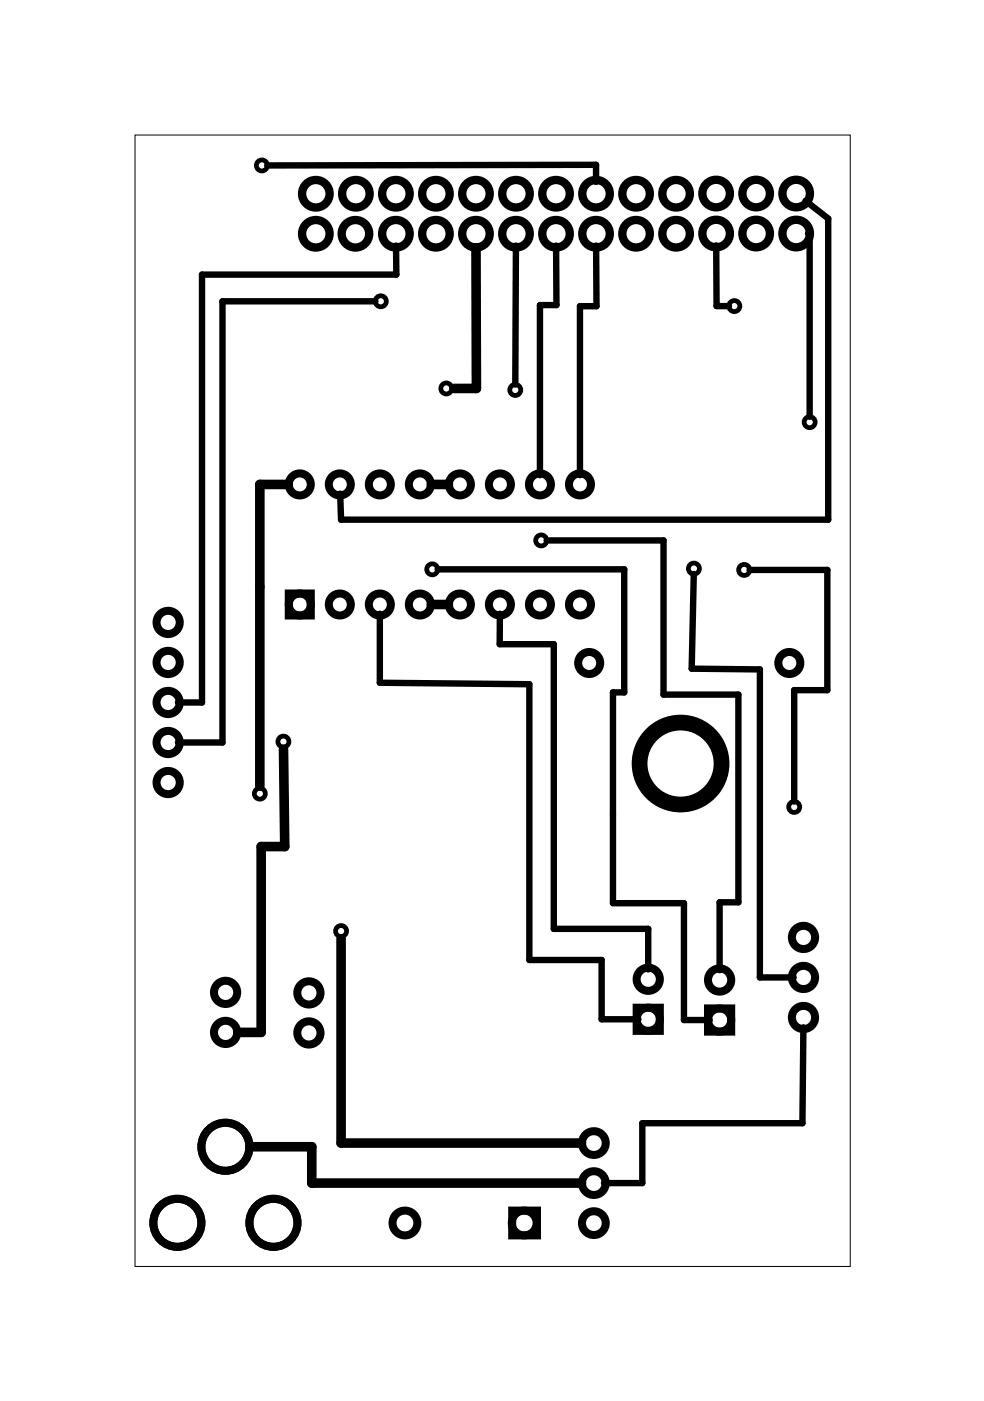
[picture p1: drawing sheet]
<svg xmlns="http://www.w3.org/2000/svg" width="62mm" height="89mm" viewBox="0 0 62 89" stroke-linecap="round" stroke-linejoin="round" font-family="sans-serif">
<path d="M8.6 8.6h45.4v71.8h-45.4z" fill="none" stroke="#000" stroke-width=".06"/>
<g fill="none" stroke="#000" stroke-width=".3">
<circle cx="16.6" cy="10.5" r=".35"/>
<circle cx="24.2" cy="19.1" r=".35"/>
<circle cx="46.6" cy="19.4" r=".35"/>
<circle cx="27.4" cy="36.1" r=".35"/>
<circle cx="28.3" cy="24.7" r=".35"/>
<circle cx="32.7" cy="24.7" r=".35"/>
<circle cx="34.3" cy="34.3" r=".35"/>
<circle cx="44" cy="36.1" r=".35"/>
<circle cx="47.2" cy="36.2" r=".35"/>
<circle cx="51.4" cy="26.8" r=".35"/>
<circle cx="16.5" cy="50.4" r=".35"/>
<circle cx="18" cy="47.1" r=".35"/>
<circle cx="21.6" cy="59.1" r=".35"/>
<circle cx="50.4" cy="51.2" r=".35"/>
</g>
<g fill="none" stroke="#000" stroke-width=".51">
<path d="M18.3 37.7h1.4v1.4h-1.4zM32.5 76.8h1.6v1.6h-1.6zM40.4 63.9h1.5v1.5h-1.5zM44.9 64h1.5v1.5h-1.5z"/>
<circle cx="10.7" cy="39.5" r=".74"/>
<circle cx="19" cy="30.7" r=".7"/>
<circle cx="19" cy="38.4" r=".7"/>
<circle cx="21.6" cy="30.7" r=".7"/>
<circle cx="21.6" cy="38.4" r=".7"/>
<circle cx="24.1" cy="30.7" r=".7"/>
<circle cx="24.1" cy="38.4" r=".7"/>
<circle cx="26.6" cy="30.7" r=".7"/>
<circle cx="26.6" cy="38.4" r=".7"/>
<circle cx="29.2" cy="30.7" r=".7"/>
<circle cx="29.2" cy="38.4" r=".7"/>
<circle cx="31.7" cy="30.7" r=".7"/>
<circle cx="31.7" cy="38.4" r=".7"/>
<circle cx="34.3" cy="30.7" r=".7"/>
<circle cx="34.3" cy="38.4" r=".7"/>
<circle cx="36.8" cy="30.7" r=".7"/>
<circle cx="36.8" cy="38.4" r=".7"/>
<circle cx="10.7" cy="44.6" r=".74"/>
<circle cx="10.7" cy="42" r=".74"/>
<circle cx="10.7" cy="49.7" r=".74"/>
<circle cx="10.7" cy="47.1" r=".74"/>
<circle cx="37.4" cy="42.1" r=".7"/>
<circle cx="50.1" cy="42.1" r=".7"/>
<circle cx="51" cy="59.5" r=".74"/>
<circle cx="11.3" cy="77.6" r="1.52"/>
<circle cx="14.3" cy="72.8" r="1.52"/>
<circle cx="14.3" cy="65.5" r=".74"/>
<circle cx="14.3" cy="63" r=".74"/>
<circle cx="17.4" cy="77.6" r="1.52"/>
<circle cx="19.6" cy="65.5" r=".74"/>
<circle cx="19.6" cy="63" r=".74"/>
<circle cx="25.7" cy="77.6" r=".79"/>
<circle cx="33.3" cy="77.6" r=".79"/>
<circle cx="37.7" cy="75.1" r=".75"/>
<circle cx="37.7" cy="77.6" r=".75"/>
<circle cx="37.7" cy="72.5" r=".75"/>
<circle cx="41.1" cy="64.7" r=".74"/>
<circle cx="41.1" cy="62.1" r=".74"/>
<circle cx="45.7" cy="64.7" r=".74"/>
<circle cx="45.7" cy="62.2" r=".74"/>
<circle cx="51" cy="64.6" r=".74"/>
<circle cx="51" cy="62" r=".74"/>
</g>
<circle cx="43.2" cy="48.5" r="2.6" fill="none" stroke="#000" stroke-width="1" stroke-linecap="butt"/>
<g fill="none" stroke="#000" stroke-width=".53">
<circle cx="20" cy="14.8" r=".87"/>
<circle cx="20" cy="12.3" r=".87"/>
<circle cx="22.6" cy="14.8" r=".87"/>
<circle cx="22.6" cy="12.3" r=".87"/>
<circle cx="25.1" cy="12.3" r=".87"/>
<circle cx="25.1" cy="14.8" r=".87"/>
<circle cx="27.7" cy="12.3" r=".87"/>
<circle cx="27.7" cy="14.8" r=".87"/>
<circle cx="30.2" cy="12.3" r=".87"/>
<circle cx="30.2" cy="14.8" r=".87"/>
<circle cx="32.7" cy="14.8" r=".87"/>
<circle cx="32.7" cy="12.3" r=".87"/>
<circle cx="35.3" cy="14.8" r=".87"/>
<circle cx="35.3" cy="12.3" r=".87"/>
<circle cx="37.8" cy="12.3" r=".87"/>
<circle cx="37.8" cy="14.8" r=".87"/>
<circle cx="40.4" cy="12.3" r=".87"/>
<circle cx="40.4" cy="14.8" r=".87"/>
<circle cx="42.9" cy="12.3" r=".87"/>
<circle cx="42.9" cy="14.8" r=".87"/>
<circle cx="45.4" cy="12.3" r=".87"/>
<circle cx="45.4" cy="14.8" r=".87"/>
<circle cx="48" cy="12.3" r=".87"/>
<circle cx="48" cy="14.8" r=".87"/>
<circle cx="50.5" cy="12.3" r=".87"/>
<circle cx="50.5" cy="14.8" r=".87"/>
</g>
<g fill="none" stroke="#000" stroke-width=".41">
<path d="M17 10.5h20.8v1M23.8 19.1h-9.7v28h-2.8M25.1 15.6l.1 1.8h-12.4v27.2h-1.5M32.7 15.6v8.8M35.3 15.6v3.8h-1v10.8M37.8 15.6l.1 3.8h-1.1v10.8M45.4 15.6l.1 3.8h.8M51.1 12.7l1.5 1.2v19.1h-31v-1.7M51.3 14.8h.1v11.6M24.1 38.9v4.4l9.5 .1v17.5h4.6v3.8h2.3M27.8 36.1h11.8v7.8h-.7v13.4h4.5v7.4h1.6M31.7 38.9v2h3.4v18h6v2.6"/>
<path d="M34.7 34.3h7.4v9.8h4.8v13.2h-1.2v4.3M44 36.4l-.1 6 4.3 .1v19.5h2.2M47.6 36.2h4.9v7.6h-2.1v7.1M51 65.2l-.1 6.1h-10.1v3.8h-2.5"/>
</g>
<path d="M30.2 15.7v9h-1.4M18.3 30.7h-1.8v19.2M27.4 30.7h1.1M27.4 38.4h1.1M18 47.5l.1 6.2h-1.5v11.8h-1.5M21.6 59.6v12.9h15.3M15.9 72.8h3.9v2.3h17.1" fill="none" stroke="#000" stroke-width=".61"/>
</svg>
